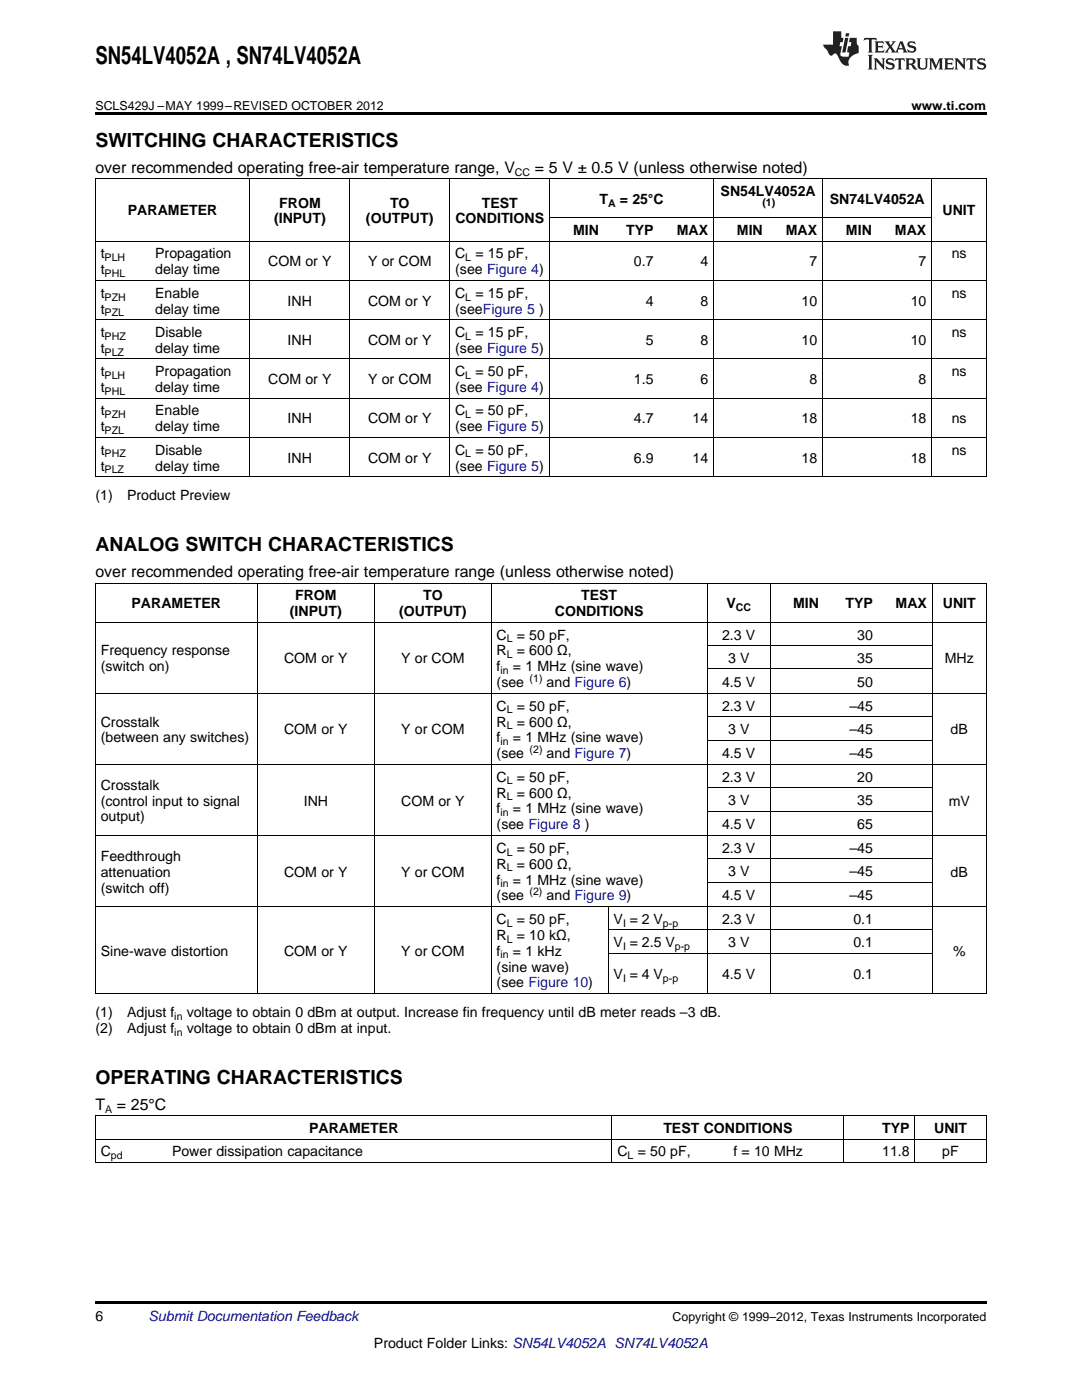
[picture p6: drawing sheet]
<svg xmlns="http://www.w3.org/2000/svg" width="216mm" height="279mm" viewBox="0 0 216 279" stroke-linecap="round" stroke-linejoin="round" font-family="sans-serif">
<defs><g id="words">
<text font-size="4.9" x="19" y="12.8">SN54LV4052A , SN74LV4052A</text>
<g font-size="3.9">
<text x="19" y="29.3">SWITCHING CHARACTERISTICS</text>
<text x="19" y="110">ANALOG SWITCH CHARACTERISTICS</text>
<text x="19" y="216.3">OPERATING CHARACTERISTICS</text>
</g>
<g font-size="3.2">
<text x="19" y="34.4">over recommended operating free-air temperature range, V</text>
<text x="106.7" y="34.4">= 5 V ± 0.5 V (unless otherwise noted)</text>
<text x="19" y="115.1">over recommended operating free-air temperature range (unless otherwise noted)</text>
<text x="19" y="221.5">T</text>
<text x="23.3" y="221.5">= 25°C</text>
</g>
<g font-size="2.8">
<text x="55.7" y="41.4">FROM</text>
<text x="77.8" y="41.4">TO</text>
<text x="96.1" y="41.4">TEST</text>
<text x="119.6" y="40.7">T</text>
<text x="123.7" y="40.7">= 25°C</text>
<text x="143.8" y="39.1">SN54LV4052A</text>
<text x="165.6" y="40.7">SN74LV4052A</text>
<text x="25.5" y="43">PARAMETER</text>
<text x="54.7" y="44.6">(INPUT)</text>
<text x="73" y="44.6">(OUTPUT)</text>
<text x="90.9" y="44.6">CONDITIONS</text>
<text x="114.4" y="46.9">MIN</text>
<text x="124.9" y="46.9">TYP</text>
<text x="135" y="46.9">MAX</text>
<text x="147" y="46.9">MIN</text>
<text x="156.8" y="46.9">MAX</text>
<text x="168.8" y="46.9">MIN</text>
<text x="178.6" y="46.9">MAX</text>
<text x="188.1" y="43">UNIT</text>
<text x="20.1" y="51.6">t</text>
<text x="31" y="51.6">Propagation</text>
<text x="53.5" y="53.2">COM or Y</text>
<text x="73.4" y="53.2">Y or COM</text>
<text x="90.8" y="51.6">C</text>
<text x="94.9" y="51.6">= 15 pF,</text>
<text x="126.5" y="53.2">0.7</text>
<text x="139.8" y="53.2">4</text>
<text x="161.5" y="53.2">7</text>
<text x="183.3" y="53.2">7</text>
<text x="189.9" y="51.6">ns</text>
<text x="20.1" y="54.8">t</text>
<text x="20.1" y="59.4">t</text>
<text x="31" y="54.8">delay time</text>
<text x="31" y="59.4">Enable</text>
<text x="90.8" y="54.8">(see Figure 4)</text>
<text x="90.8" y="59.4">C</text>
<text x="94.9" y="59.4">= 15 pF,</text>
<text x="189.9" y="59.4">ns</text>
<text x="20.1" y="62.6">t</text>
<text x="31" y="62.6">delay time</text>
<text x="57.4" y="61">INH</text>
<text x="73.4" y="61">COM or Y</text>
<text x="90.8" y="62.6">(seeFigure 5 )</text>
<text x="128.9" y="61">4</text>
<text x="139.8" y="61">8</text>
<text x="159.9" y="61">10</text>
<text x="181.7" y="61">10</text>
<text x="20.1" y="67.2">t</text>
<text x="20.1" y="70.4">t</text>
<text x="31" y="67.2">Disable</text>
<text x="31" y="70.4">delay time</text>
<text x="57.4" y="68.8">INH</text>
<text x="73.4" y="68.8">COM or Y</text>
<text x="90.8" y="67.2">C</text>
<text x="90.8" y="70.4">(see Figure 5)</text>
<text x="94.9" y="67.2">= 15 pF,</text>
<text x="128.9" y="68.8">5</text>
<text x="139.8" y="68.8">8</text>
<text x="159.9" y="68.8">10</text>
<text x="181.7" y="68.8">10</text>
<text x="189.9" y="67.2">ns</text>
<text x="20.1" y="75.1">t</text>
<text x="31" y="75.1">Propagation</text>
<text x="53.5" y="76.7">COM or Y</text>
<text x="73.4" y="76.7">Y or COM</text>
<text x="90.8" y="75.1">C</text>
<text x="94.9" y="75.1">= 50 pF,</text>
<text x="126.5" y="76.7">1.5</text>
<text x="139.8" y="76.7">6</text>
<text x="161.5" y="76.7">8</text>
<text x="183.3" y="76.7">8</text>
<text x="189.9" y="75.1">ns</text>
<text x="20.1" y="78.2">t</text>
<text x="20.1" y="82.9">t</text>
<text x="31" y="78.2">delay time</text>
<text x="31" y="82.9">Enable</text>
<text x="90.8" y="78.2">(see Figure 4)</text>
<text x="90.8" y="82.9">C</text>
<text x="94.9" y="82.9">= 50 pF,</text>
<text x="20.1" y="86.1">t</text>
<text x="31" y="86.1">delay time</text>
<text x="57.4" y="84.5">INH</text>
<text x="73.4" y="84.5">COM or Y</text>
<text x="90.8" y="86.1">(see Figure 5)</text>
<text x="126.5" y="84.5">4.7</text>
<text x="138.2" y="84.5">14</text>
<text x="159.9" y="84.5">18</text>
<text x="181.7" y="84.5">18</text>
<text x="189.9" y="84.5">ns</text>
<text x="20.1" y="90.7">t</text>
<text x="20.1" y="93.9">t</text>
<text x="31" y="90.7">Disable</text>
<text x="31" y="93.9">delay time</text>
<text x="57.4" y="92.3">INH</text>
<text x="73.4" y="92.3">COM or Y</text>
<text x="90.8" y="90.7">C</text>
<text x="90.8" y="93.9">(see Figure 5)</text>
<text x="94.9" y="90.7">= 50 pF,</text>
<text x="126.5" y="92.3">6.9</text>
<text x="138.2" y="92.3">14</text>
<text x="159.9" y="92.3">18</text>
<text x="181.7" y="92.3">18</text>
<text x="189.9" y="90.7">ns</text>
<text x="19" y="99.8">(1)</text>
<text x="25.4" y="99.8">Product Preview</text>
<text x="58.9" y="119.8">FROM</text>
<text x="84.4" y="119.8">TO</text>
<text x="116" y="119.8">TEST</text>
<text x="26.2" y="121.4">PARAMETER</text>
<text x="57.9" y="123">(INPUT)</text>
<text x="79.6" y="123">(OUTPUT)</text>
<text x="110.7" y="123">CONDITIONS</text>
<text x="145" y="121.4">V</text>
<text x="158.3" y="121.4">MIN</text>
<text x="168.7" y="121.4">TYP</text>
<text x="178.7" y="121.4">MAX</text>
<text x="188.1" y="121.4">UNIT</text>
<text x="20.1" y="130.8">Frequency response</text>
<text x="99.1" y="127.6">C</text>
<text x="99.1" y="130.8">R</text>
<text x="103.1" y="127.6">= 50 pF,</text>
<text x="103.1" y="130.8">= 600 Ω,</text>
<text x="144.1" y="127.6">2.3 V</text>
<text x="171.1" y="127.6">30</text>
<text x="20.1" y="134">(switch on)</text>
<text x="56.7" y="132.4">COM or Y</text>
<text x="80" y="132.4">Y or COM</text>
<text x="99.1" y="134">f</text>
<text x="99.1" y="137.2">(see</text>
<text x="102.3" y="134">= 1 MHz (sine wave)</text>
<text x="109.1" y="137.2">and Figure 6)</text>
<text x="144.1" y="137.1">4.5 V</text>
<text x="145.3" y="132.3">3 V</text>
<text x="171.1" y="132.3">35</text>
<text x="171.1" y="137.1">50</text>
<text x="188.5" y="132.4">MHz</text>
<text x="99.1" y="141.8">C</text>
<text x="103.1" y="141.8">= 50 pF,</text>
<text x="144.1" y="141.8">2.3 V</text>
<text x="169.5" y="141.8">–45</text>
<text x="20.1" y="145">Crosstalk</text>
<text x="20.1" y="148.2">(between any switches)</text>
<text x="56.7" y="146.6">COM or Y</text>
<text x="80" y="146.6">Y or COM</text>
<text x="99.1" y="145">R</text>
<text x="99.1" y="148.2">f</text>
<text x="102.3" y="148.2">= 1 MHz (sine wave)</text>
<text x="103.1" y="145">= 600 Ω,</text>
<text x="145.3" y="146.5">3 V</text>
<text x="169.5" y="146.5">–45</text>
<text x="189.7" y="146.6">dB</text>
<text x="99.1" y="151.3">(see</text>
<text x="99.1" y="156">C</text>
<text x="103.1" y="156">= 50 pF,</text>
<text x="109.1" y="151.3">and Figure 7)</text>
<text x="144.1" y="151.2">4.5 V</text>
<text x="144.1" y="156">2.3 V</text>
<text x="169.5" y="151.2">–45</text>
<text x="171.1" y="156">20</text>
<text x="20.1" y="157.6">Crosstalk</text>
<text x="20.1" y="160.8">(control input to signal</text>
<text x="60.6" y="160.8">INH</text>
<text x="80" y="160.8">COM or Y</text>
<text x="99.1" y="159.2">R</text>
<text x="103.1" y="159.2">= 600 Ω,</text>
<text x="145.3" y="160.7">3 V</text>
<text x="171.1" y="160.7">35</text>
<text x="189.3" y="160.8">mV</text>
<text x="20.1" y="163.9">output)</text>
<text x="99.1" y="162.3">f</text>
<text x="99.1" y="165.5">(see Figure 8 )</text>
<text x="102.3" y="162.3">= 1 MHz (sine wave)</text>
<text x="144.1" y="165.4">4.5 V</text>
<text x="171.1" y="165.4">65</text>
<text x="20.1" y="171.8">Feedthrough</text>
<text x="99.1" y="170.2">C</text>
<text x="99.1" y="173.4">R</text>
<text x="103.1" y="170.2">= 50 pF,</text>
<text x="103.1" y="173.4">= 600 Ω,</text>
<text x="144.1" y="170.2">2.3 V</text>
<text x="169.5" y="170.2">–45</text>
<text x="20.1" y="174.9">attenuation</text>
<text x="20.1" y="178.1">(switch off)</text>
<text x="56.7" y="174.9">COM or Y</text>
<text x="80" y="174.9">Y or COM</text>
<text x="99.1" y="176.5">f</text>
<text x="99.1" y="179.7">(see</text>
<text x="102.3" y="176.5">= 1 MHz (sine wave)</text>
<text x="109.1" y="179.7">and Figure 9)</text>
<text x="144.1" y="179.6">4.5 V</text>
<text x="145.3" y="174.8">3 V</text>
<text x="169.5" y="174.8">–45</text>
<text x="169.5" y="179.6">–45</text>
<text x="189.7" y="174.9">dB</text>
<text x="99.1" y="184.4">C</text>
<text x="103.1" y="184.4">= 50 pF,</text>
<text x="122.4" y="184.4">V = 2 V</text>
<text x="144.1" y="184.4">2.3 V</text>
<text x="170.3" y="184.4">0.1</text>
<text x="20.1" y="190.7">Sine-wave distortion</text>
<text x="56.7" y="190.7">COM or Y</text>
<text x="80" y="190.7">Y or COM</text>
<text x="99.1" y="187.5">R</text>
<text x="99.1" y="190.7">f</text>
<text x="102.3" y="190.7">= 1 kHz</text>
<text x="103.1" y="187.5">= 10 kΩ,</text>
<text x="122.4" y="189">V = 2.5 V</text>
<text x="145.3" y="189">3 V</text>
<text x="170.3" y="189">0.1</text>
<text x="190.2" y="190.7">%</text>
<text x="99.1" y="193.9">(sine wave)</text>
<text x="99.1" y="197.1">(see Figure 10)</text>
<text x="122.4" y="195.4">V = 4 V</text>
<text x="144.1" y="195.4">4.5 V</text>
<text x="170.3" y="195.4">0.1</text>
<text x="19" y="202.9">(1)</text>
<text x="25.4" y="202.9">Adjust f</text>
<text x="37.3" y="202.9">voltage to obtain 0 dBm at output. Increase fin frequency until dB meter reads –3 dB.</text>
<text x="19" y="206.1">(2)</text>
<text x="25.4" y="206.1">Adjust f</text>
<text x="37.3" y="206.1">voltage to obtain 0 dBm at input.</text>
<text x="61.7" y="226.1">PARAMETER</text>
<text x="132.4" y="226.1">TEST CONDITIONS</text>
<text x="176" y="226.1">TYP</text>
<text x="186.4" y="226.1">UNIT</text>
<text x="20.1" y="230.8">C</text>
<text x="34.3" y="230.8">Power dissipation capacitance</text>
<text x="123.2" y="230.8">C</text>
<text x="127.2" y="230.8">= 50 pF,</text>
<text x="146.3" y="230.8">f = 10 MHz</text>
<text x="176" y="230.8">11.8</text>
<text x="188" y="230.8">pF</text>
<text x="19" y="263.6">6</text>
<text x="74.6" y="269">Product Folder Links: SN54LV4052A SN74LV4052A</text>
</g>
<text font-size="2.8" fill="#0000c8" x="29.6" y="263.6">Submit Documentation Feedback</text>
<g font-size="2.5">
<text x="19" y="21.9">SCLS429J –MAY 1999–REVISED OCTOBER 2012</text>
<text x="181.9" y="21.9">www.ti.com</text>
<text x="134.2" y="263.6">Copyright © 1999–2012, Texas Instruments Incorporated</text>
</g>
<g font-size="2.1">
<text x="102.7" y="35.1">CC</text>
<text x="121.3" y="41.2">A</text>
<text x="152.1" y="41.1">(1)</text>
<text x="20.9" y="52.1">PLH</text>
<text x="92.9" y="52.1">L</text>
<text x="20.9" y="55.3">PHL</text>
<text x="20.9" y="60">PZH</text>
<text x="92.9" y="60">L</text>
<text x="20.9" y="63.1">PZL</text>
<text x="20.9" y="67.8">PHZ</text>
<text x="20.9" y="71">PLZ</text>
<text x="92.9" y="67.8">L</text>
<text x="20.9" y="75.6">PLH</text>
<text x="92.9" y="75.6">L</text>
<text x="20.9" y="78.8">PHL</text>
<text x="20.9" y="83.5">PZH</text>
<text x="92.9" y="83.5">L</text>
<text x="20.9" y="86.6">PZL</text>
<text x="20.9" y="91.3">PHZ</text>
<text x="20.9" y="94.5">PLZ</text>
<text x="92.9" y="91.3">L</text>
<text x="146.8" y="122">CC</text>
<text x="101.1" y="128.2">L</text>
<text x="101.1" y="131.4">L</text>
<text x="99.9" y="134.5">in</text>
<text x="105.7" y="136">(1)</text>
<text x="101.1" y="142.4">L</text>
<text x="99.9" y="148.7">in</text>
<text x="101.1" y="145.6">L</text>
<text x="105.7" y="150.2">(2)</text>
<text x="101.1" y="156.6">L</text>
<text x="101.1" y="159.7">L</text>
<text x="99.9" y="162.9">in</text>
<text x="101.1" y="170.7">L</text>
<text x="101.1" y="173.9">L</text>
<text x="99.9" y="177.1">in</text>
<text x="105.7" y="178.6">(2)</text>
<text x="101.1" y="184.9">L</text>
<text x="124.3" y="184.9">I</text>
<text x="132.3" y="184.9">p-p</text>
<text x="99.9" y="191.3">in</text>
<text x="101.1" y="188.1">L</text>
<text x="124.3" y="189.6">I</text>
<text x="134.7" y="189.6">p-p</text>
<text x="124.3" y="195.9">I</text>
<text x="132.3" y="195.9">p-p</text>
<text x="34.8" y="203.5">in</text>
<text x="34.8" y="206.7">in</text>
<text x="21" y="222.1">A</text>
<text x="22.1" y="231.4">pd</text>
<text x="125.2" y="231.4">L</text>
</g>
</g></defs>
<g fill="#231f20">
<path d="M172.5 7.6l-.1 .5 .4-.2h.6v.1v2.1l-.2 .4h.9l-.2-.4v-2.1l.1-.1h.5l.5 .2-.2-.5zM174.5 8.3l.2 .3v1.5l-.2 .4h1.8l.2-.6a1.04 1.04 0 0 1-1.3 .2v-.7h.6l.3 .2v-.6l-.3 .2h-.6v-.6l.8-.1 .4 .3-.2-.5zM176.5 8.3l.9 1.1-.9 1.1h.8l-.2-.2 .4-.7 .5 .7-.2 .2h1.5l-.2-.2 .2-.4h.9l.1 .4-.2 .2h1l-.3-.3-.7-1.9h-.5l-.9 2-.8-1 .9-1h-.8l.1 .3-.4 .5-.3-.6 .1-.2zM179.7 8.6l.4 1h-.7zM181.3 8.4a.63 .63 0 0 0-.2 .7 .63 .63 0 0 0 .6 .4l.6 .2 .1 .2a.75 .75 0 0 1-.7 .4 .75 .75 0 0 1-.6-.5l.1 .7 .1-.1a1.11 1.11 0 0 0 1.5-.6 1.13 1.13 0 0 0-1.2-.8l-.1-.4a1.04 1.04 0 0 1 1.2 .2l-.2-.5-.2 .1-.4-.2zM173.2 10.9l.2 .4v2.2l-.2 .4h1l-.3-.4v-2.2l.3-.4zM174.3 11.6l.3 .4v1.5l-.3 .4h.8l-.2-.4v-1.3l1.5 1.7v-1.9l.2-.4h-.7l.2 .4v.9l-1.1-1.3zM177 11.8a.62 .62 0 0 0-.2 .7 .62 .62 0 0 0 .6 .4l.6 .1 .1 .3a.76 .76 0 0 1-.7 .3 .76 .76 0 0 1-.7-.4l.2 .7 .1-.1a1.11 1.11 0 0 0 1.5-.6 1.13 1.13 0 0 0-1.2-.8l-.1-.4a1.04 1.04 0 0 1 1.2 .2l-.2-.6-.2 .1-.5-.1zM178.7 11.6l-.2 .6a.61 .61 0 0 1 .8-.3v1.6l-.2 .4h.9l-.2-.4v-1.6a.63 .63 0 0 1 .7 .3l-.1-.6zM180.6 11.6l.3 .4v1.5l-.3 .4h1l-.2-.2-.1-.8 .6 .2a.76 .76 0 0 0 1.2 .7l-1-1a.58 .58 0 0 0 .6-.5 .58 .58 0 0 0-.5-.6zM181.4 11.9h.1a.45 .45 0 0 1 .5 .1 .45 .45 0 0 1 .1 .5l-.8 .2zM182.9 11.6l.2 .2a2.17 2.17 0 0 0 .3 1.9 .99 .99 0 0 0 1.6-.6v-1.1l.2-.4h-.7l.2 .2a1.92 1.92 0 0 1-.2 1.8 .6 .6 0 0 1-.9-.5v-1.1l.2-.4zM185.4 11.6l.2 .4v1.5l-.2 .4h.7l-.2-.4v-1.4l.8 1.8 .8-1.8v1.4l-.2 .4h.9l-.2-.4v-1.5l.2-.4h-.8l-.6 1.5-.6-1.5zM188.4 11.6l.2 .4v1.5l-.2 .4h1.8l.1-.6a1.04 1.04 0 0 1-1.2 .1v-.6h.5l.4 .2v-.6l-.4 .2h-.5v-.7h.8l.3 .3-.1-.6zM190.5 11.6l.2 .4v1.5l-.2 .4h.7l-.2-.4v-1.3l1.5 1.7v-1.9l.2-.4h-.7l.2 .4v.9l-1.1-1.3zM192.9 11.6l-.1 .6a.61 .61 0 0 1 .7-.3l.1 1.6-.3 .4h1l-.3-.4 .1-1.6a.63 .63 0 0 1 .7 .3l-.1-.6zM195.2 11.8a.62 .62 0 0 0-.2 .7 .62 .62 0 0 0 .6 .4l.6 .1 .1 .3a.76 .76 0 0 1-.7 .3 .76 .76 0 0 1-.6-.4l.1 .7 .1-.1a1.11 1.11 0 0 0 1.6-.6 1.13 1.13 0 0 0-1.3-.8l-.1-.4a1.04 1.04 0 0 1 1.2 .2l-.1-.6-.2 .1-.5-.1z"/>
<path d="M166.2 6.3v2.6h-1.9v.4l.8 .9a.91 .91 0 0 0 1 .8 .56 .56 0 0 1 .5-.3 .56 .56 0 0 1 .5 .3l.4 .8a1.53 1.53 0 0 0 1.9 1.2 1.54 1.54 0 0 1 1-2.1l.9-.3v-1.4a1.52 1.52 0 0 1-.4-1.6h-1.3l-.2 .8h.5l-.2 .8h-.5l-.1 1v.2l.4 .1-.2 .8a1.93 1.93 0 0 1-1.6-.3l.3-1.8h-.5l.2-.8h.4l.2-.8h-.4v-1.3zM168.6 7.6l-.6 2.9h.7l.6-2.9zM168.8 6.6l-.1 .7h.6l.2-.7z"/>
</g>
<path d="M19 22.5h177.8v.5h-177.8zM19 259.7h177.8v.5h-177.8z" fill="#000"/>
<g fill="none" stroke="#000" stroke-width=".2">
<path d="M19 35.6h177.8M19.1 35.7v59.5M49.8 35.7v59.5M69.8 35.7v59.5M89.7 35.7v59.5M109.7 35.7v59.5M142.4 35.7v59.5M164.1 35.7v59.5M185.9 35.7v59.5M196.8 35.7v59.5M19 56h177.8M19 48.1h177.8"/>
<path d="M109.7 43.5h76.2M19 79.5h177.8M19 71.6h177.8M19 63.8h177.8M19 95.1h177.8M19 87.3h177.8M19 116.4h177.8M19.1 116.4v81.9M51.3 116.4v81.9M74.7 116.4v81.9M98 116.4v81.9M141.1 116.4v81.9"/>
<path d="M153.7 116.4v81.9M186 116.4v81.9M196.8 116.4v81.9M19 138.4h177.8M19 124.2h177.8M141.1 133.5h45M141.1 128.9h45M19 152.6h177.8M141.1 157.2h45M141.1 147.7h45M141.1 143h45M19 166.7h177.8"/>
<path d="M141.1 176.1h45M141.1 171.4h45M141.1 161.9h45M19 198.3h177.8M19 180.9h177.8M121.3 181v17.3M121.4 190.2h64.7M121.4 185.6h64.7M19 232h177.8M19 227.3h177.8M19 222.7h177.8M19.1 222.7v9.4"/>
<path d="M122.1 222.7v9.4M168.3 222.7v9.4M182.5 222.7v9.4M196.8 222.7v9.4"/>
</g>
<use href="#words"/>
</svg>
